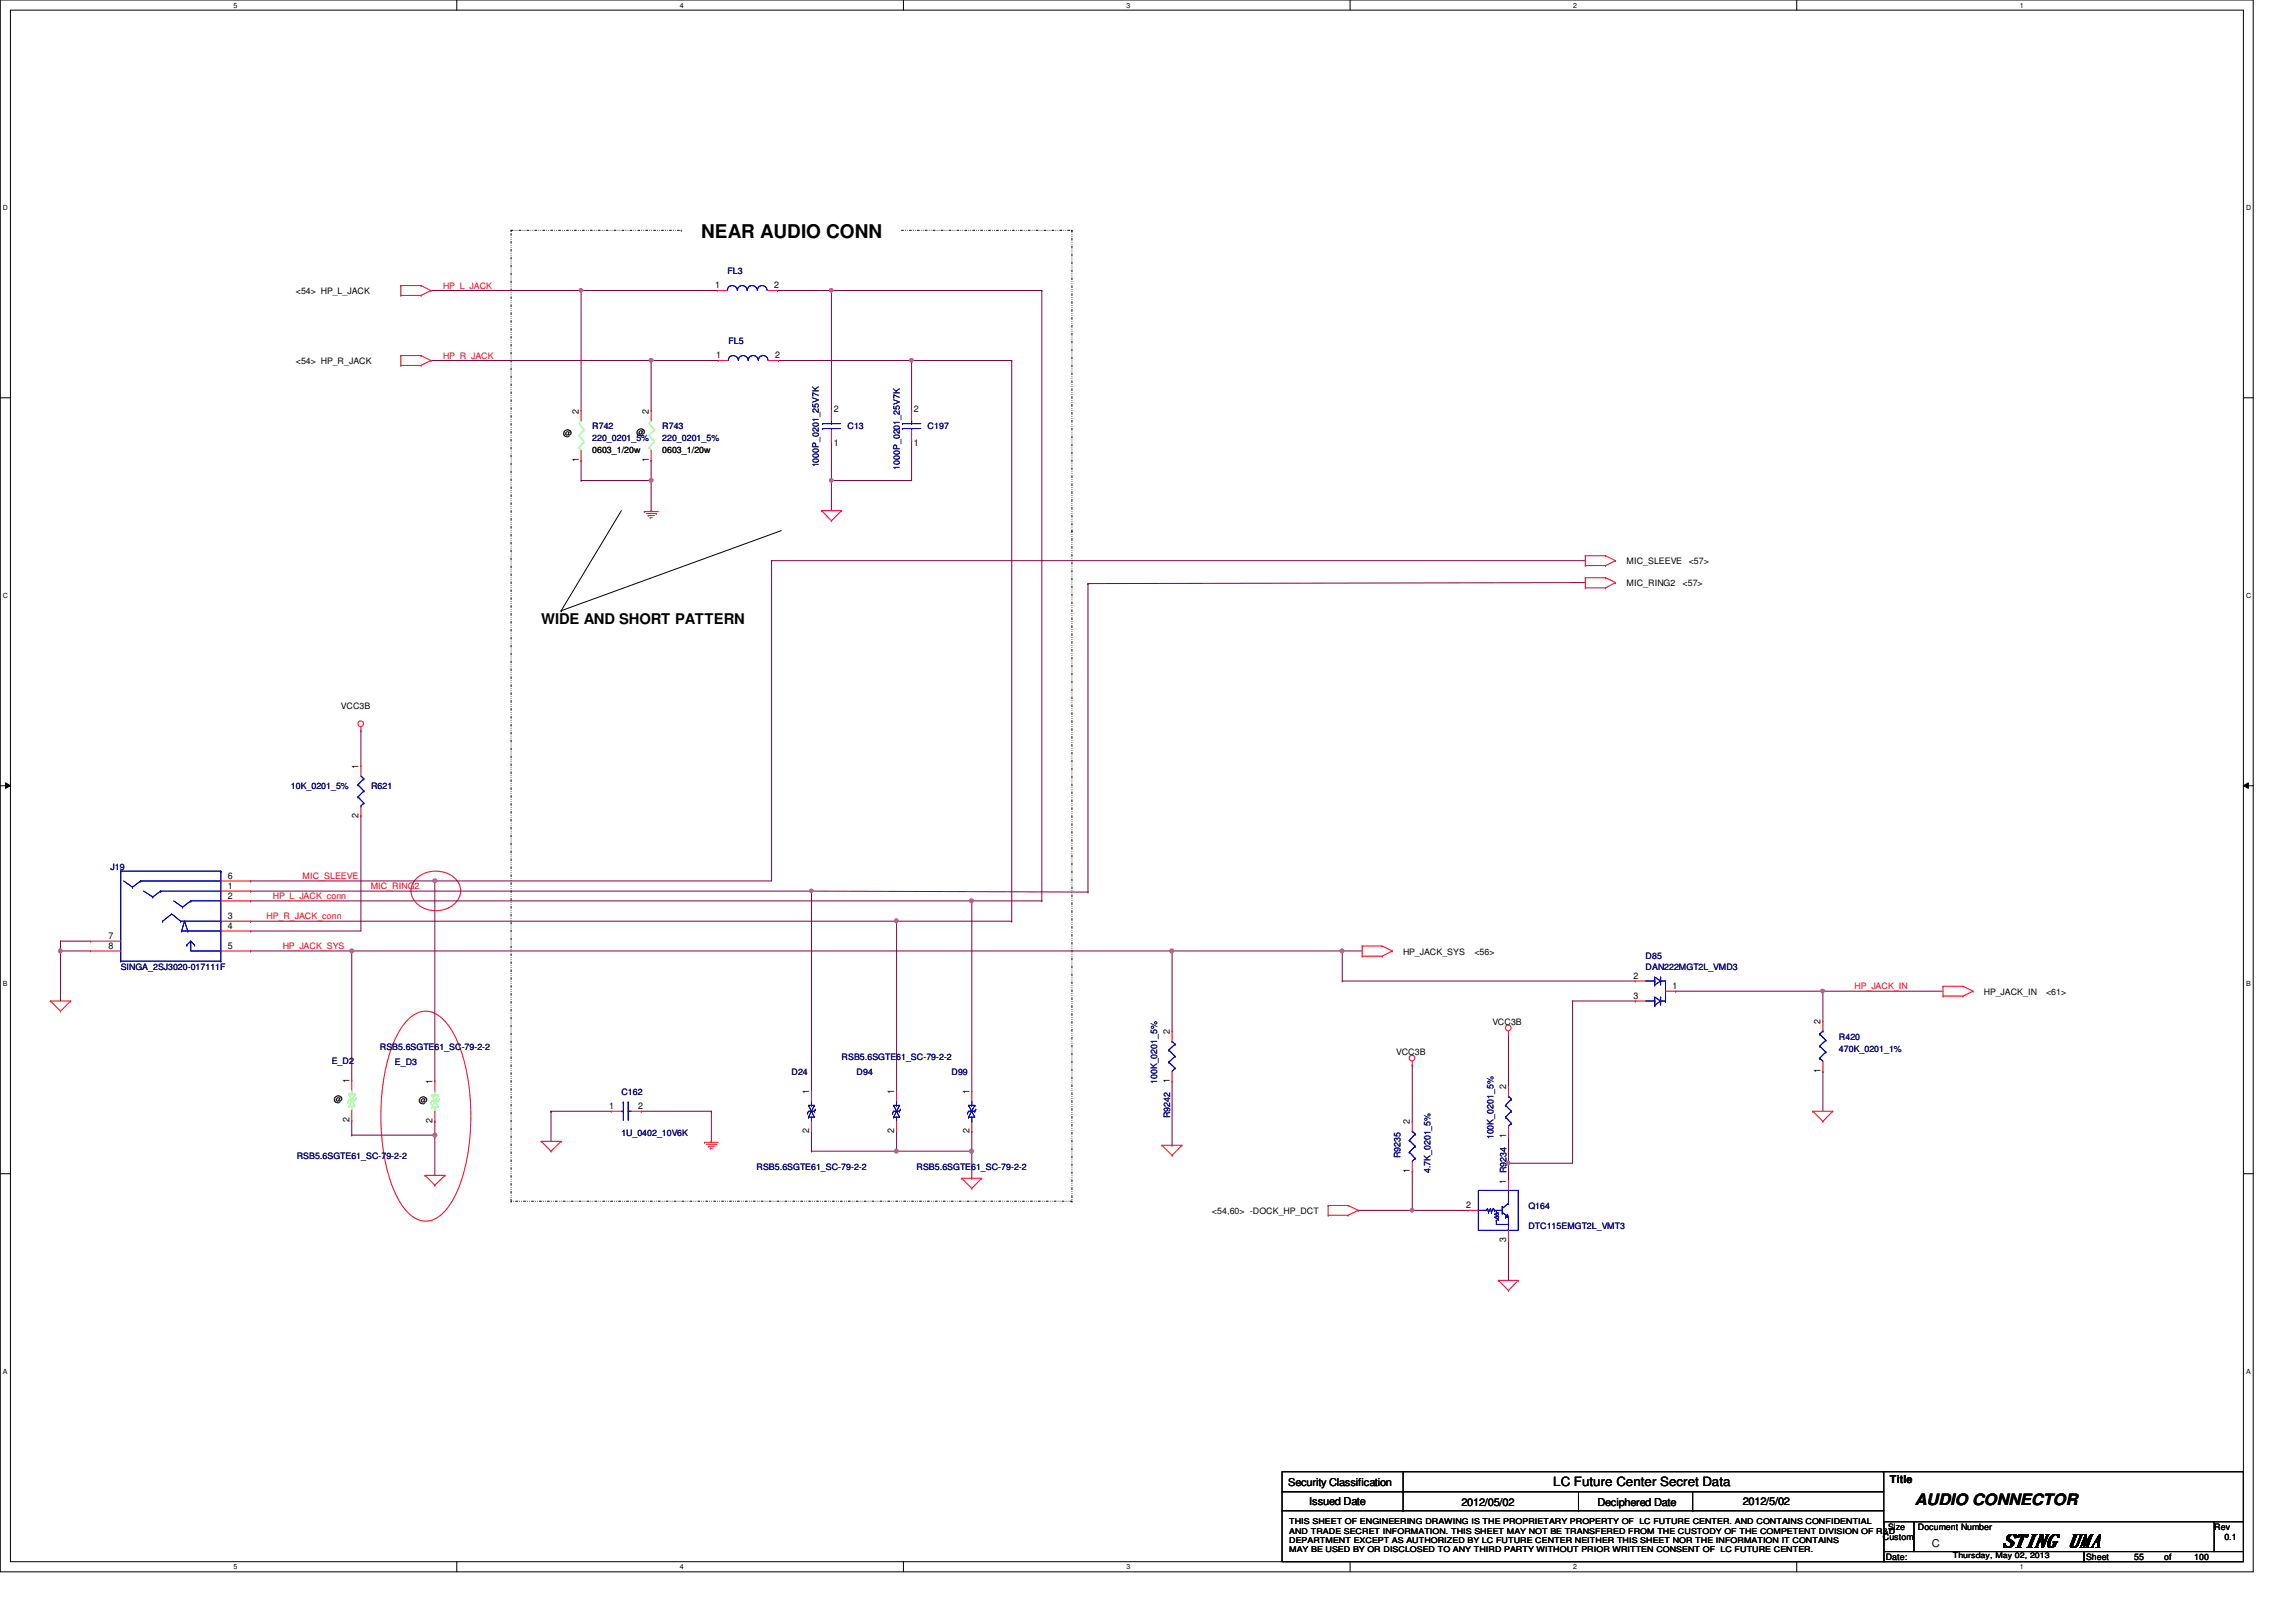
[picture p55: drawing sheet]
<svg xmlns="http://www.w3.org/2000/svg" width="297mm" height="210mm" viewBox="0 0 297 210" stroke-linecap="round" stroke-linejoin="round" font-family="sans-serif">
<defs><g id="words">
<text font-size="2.5" x="90.7" y="30.8">NEAR AUDIO CONN</text>
<text font-size="2.4" x="258.9" y="200.2">STING UMA</text>
<text font-size="2" x="247.7" y="194.8">AUDIO CONNECTOR</text>
<text font-size="1.9" x="70" y="80.8">WIDE AND SHORT PATTERN</text>
<text font-size="1.7" x="201" y="192.3">LC Future Center Secret Data</text>
<g font-size="1.4">
<text x="244.5" y="191.9">Title</text>
<text x="166.7" y="192.3">Security Classification</text>
<text x="169.4" y="194.7">Issued Date</text>
<text x="189.1" y="194.9">2012/05/02</text>
<text x="206.7" y="194.9">Deciphered Date</text>
<text x="225.5" y="194.7">2012/5/02</text>
<text x="249.9" y="200.2">C</text>
</g>
<g font-size="1.2">
<text x="92.5" y="37.3">1</text>
<text x="100.2" y="37.3">2</text>
<text x="92.7" y="46.4">1</text>
<text x="100.3" y="46.4">2</text>
<text x="74.9" y="53.6" transform="rotate(-90 74.9 53.6)">2</text>
<text x="83.9" y="53.6" transform="rotate(-90 83.9 53.6)">2</text>
<text x="107.9" y="53.3">2</text>
<text x="118.2" y="53.3">2</text>
<text x="74.9" y="59.8" transform="rotate(-90 74.9 59.8)">1</text>
<text x="83.9" y="59.8" transform="rotate(-90 83.9 59.8)">1</text>
<text x="107.9" y="57.7">1</text>
<text x="118.2" y="57.7">1</text>
<text x="46.4" y="99.5" transform="rotate(-90 46.4 99.5)">1</text>
<text x="46.4" y="105.8" transform="rotate(-90 46.4 105.8)">2</text>
<text x="29.5" y="113.7">6</text>
<text x="29.5" y="115">1</text>
<text x="29.5" y="116.3">2</text>
<text x="29.5" y="118.9">3</text>
<text x="14.1" y="121.5">7</text>
<text x="14.1" y="122.8">8</text>
<text x="29.5" y="120.2">4</text>
<text x="29.5" y="122.8">5</text>
<text x="211.3" y="126.7">2</text>
<text x="211.3" y="129.2">3</text>
<text x="216.4" y="128">1</text>
<text x="151.3" y="133.9" transform="rotate(-90 151.3 133.9)">2</text>
<text x="235.5" y="132.5" transform="rotate(-90 235.5 132.5)">2</text>
<text x="45.2" y="140.2" transform="rotate(-90 45.2 140.2)">1</text>
<text x="56" y="140.3" transform="rotate(-90 56 140.3)">1</text>
<text x="78.8" y="143.5">1</text>
<text x="82.5" y="143.5">2</text>
<text x="104.7" y="141.6" transform="rotate(-90 104.7 141.6)">1</text>
<text x="115.7" y="141.6" transform="rotate(-90 115.7 141.6)">1</text>
<text x="125.4" y="141.6" transform="rotate(-90 125.4 141.6)">1</text>
<text x="151.3" y="140.2" transform="rotate(-90 151.3 140.2)">1</text>
<text x="194.9" y="141" transform="rotate(-90 194.9 141)">2</text>
<text x="235.5" y="138.9" transform="rotate(-90 235.5 138.9)">1</text>
<text x="45.2" y="145.2" transform="rotate(-90 45.2 145.2)">2</text>
<text x="56" y="145.3" transform="rotate(-90 56 145.3)">2</text>
<text x="104.7" y="146.6" transform="rotate(-90 104.7 146.6)">2</text>
<text x="115.7" y="146.6" transform="rotate(-90 115.7 146.6)">2</text>
<text x="125.4" y="146.6" transform="rotate(-90 125.4 146.6)">2</text>
<text x="182.4" y="145.5" transform="rotate(-90 182.4 145.5)">2</text>
<text x="194.9" y="147.3" transform="rotate(-90 194.9 147.3)">1</text>
<text x="182.4" y="151.8" transform="rotate(-90 182.4 151.8)">1</text>
<text x="194.9" y="153.2" transform="rotate(-90 194.9 153.2)">1 R9234</text>
<text x="189.7" y="156.3">2</text>
<text x="194.9" y="160.7" transform="rotate(-90 194.9 160.7)">3</text>
</g>
<g font-size="1.1" fill="#000080">
<text x="94.1" y="35.4">FL3</text>
<text x="94.2" y="44.5">FL5</text>
<text x="76.6" y="55.5">R742</text>
<text x="76.6" y="57.1">220_0201_5%</text>
<text x="85.7" y="55.5">R743</text>
<text x="85.7" y="57.1">220_0201_5%</text>
<text x="109.6" y="55.5">C13</text>
<text x="120" y="55.5">C197</text>
<text x="105.9" y="60.5" transform="rotate(-90 105.9 60.5)">1000P_0201_25V7K</text>
<text x="116.4" y="60.8" transform="rotate(-90 116.4 60.8)">1000P_0201_25V7K</text>
<text x="37.6" y="102.2">10K_0201_5%</text>
<text x="48" y="102.2">R621</text>
<text x="14.3" y="112.5">J19</text>
<text x="15.6" y="125.5">SINGA_2SJ3020-017111F</text>
<text x="212.9" y="124.2">D85</text>
<text x="212.9" y="125.5">DAN222MGT2L_VMD3</text>
<text x="42.9" y="137.7">E_D2</text>
<text x="49.1" y="135.8">RSB5.6SGTE61_SC-79-2-2</text>
<text x="51.1" y="137.8">E_D3</text>
<text x="108.9" y="137.1">RSB5.6SGTE61_SC-79-2-2</text>
<text x="237.9" y="134.5">R420</text>
<text x="237.9" y="136.1">470K_0201_1%</text>
<text x="80.4" y="141.7">C162</text>
<text x="102.4" y="139.1">D24</text>
<text x="110.8" y="139.1">D94</text>
<text x="123.1" y="139.1">D99</text>
<text x="149.7" y="140.3" transform="rotate(-90 149.7 140.3)">100K_0201_5%</text>
<text x="38.4" y="149.9">RSB5.6SGTE61_SC-79-2-2</text>
<text x="80.4" y="147">1U_0402_10V6K</text>
<text x="151.4" y="144.7" transform="rotate(-90 151.4 144.7)">R9242</text>
<text x="181.2" y="149.9" transform="rotate(-90 181.2 149.9)">R9235</text>
<text x="193.2" y="147.4" transform="rotate(-90 193.2 147.4)">100K_0201_5%</text>
<text x="97.9" y="151.4">RSB5.6SGTE61_SC-79-2-2</text>
<text x="118.6" y="151.4">RSB5.6SGTE61_SC-79-2-2</text>
<text x="185.1" y="151.8" transform="rotate(-90 185.1 151.8)">4.7K_0201_5%</text>
<text x="197.7" y="156.4">Q164</text>
<text x="197.7" y="159">DTC115EMGT2L_VMT3</text>
</g>
<g font-size="1.1">
<text x="38.3" y="38.1">&lt;54&gt; HP_L_JACK</text>
<text x="38.3" y="47.1">&lt;54&gt; HP_R_JACK</text>
<text x="72.9" y="56.4">@</text>
<text x="76.6" y="58.6">0603_1/20w</text>
<text x="82.3" y="56.3">@</text>
<text x="85.7" y="58.6">0603_1/20w</text>
<text x="210.4" y="75.9">MIC_RING2</text>
<text x="210.4" y="73">MIC_SLEEVE</text>
<text x="217.7" y="75.9">&lt;57&gt;</text>
<text x="218.5" y="73">&lt;57&gt;</text>
<text x="44.1" y="91.8">VCC3B</text>
<text x="181.5" y="123.5">HP_JACK_SYS</text>
<text x="190.8" y="123.5">&lt;56&gt;</text>
<text x="256.7" y="128.7">HP_JACK_IN</text>
<text x="264.7" y="128.7">&lt;61&gt;</text>
<text x="180.6" y="136.5">VCC3B</text>
<text x="193.1" y="132.6">VCC3B</text>
<text x="43.2" y="142.6">@</text>
<text x="54.2" y="142.7">@</text>
<text x="156.8" y="157.1">&lt;54,60&gt; -DOCK_HP_DCT</text>
<text x="243.6" y="199.3">Custom</text>
<text x="244" y="201.9">Date:</text>
<text x="244.3" y="198">Size</text>
<text x="248.1" y="198">Document Number</text>
<text x="269.9" y="201.9">Sheet</text>
<text x="276.1" y="201.9">55</text>
<text x="280" y="201.9">of</text>
<text x="283.9" y="201.9">100</text>
<text x="286.5" y="198">Rev</text>
<text x="287.8" y="199.3">0.1</text>
</g>
<g font-size="1.1" fill="#f00">
<text x="57.3" y="37.3">HP_L_JACK</text>
<text x="57.3" y="46.4">HP_R_JACK</text>
<text x="39.2" y="113.7">MIC_SLEEVE</text>
<text x="34.5" y="119">HP_R_JACK_conn</text>
<text x="35.3" y="116.3">HP_L_JACK_conn</text>
<text x="48" y="115.1">MIC_RING2</text>
<text x="36.6" y="122.8">HP_JACK_SYS</text>
<text x="239.9" y="128">HP_JACK_IN</text>
</g>
<g font-size="1">
<text x="166.8" y="197.3">THIS SHEET OF ENGINEERING DRAWING IS THE PROPRIETARY PROPERTY OF LC FUTURE CENTER. AND CONTAINS CONFIDENTIAL</text>
<text x="166.8" y="198.5">AND TRADE SECRET INFORMATION. THIS SHEET MAY NOT BE TRANSFERED FROM THE CUSTODY OF THE COMPETENT DIVISION OF R&amp;D</text>
<text x="166.8" y="199.6">DEPARTMENT EXCEPT AS AUTHORIZED BY LC FUTURE CENTER NEITHER THIS SHEET NOR THE INFORMATION IT CONTAINS</text>
<text x="166.8" y="200.8">MAY BE USED BY OR DISCLOSED TO ANY THIRD PARTY WITHOUT PRIOR WRITTEN CONSENT OF LC FUTURE CENTER.</text>
<text x="252.6" y="201.7">Thursday, May 02, 2013</text>
</g>
<g font-size=".9">
<text x="30.2" y="1">5</text>
<text x="88" y="1">4</text>
<text x="145.8" y="1">3</text>
<text x="203.5" y="1">2</text>
<text x="261.3" y="1">1</text>
<text x=".4" y="27.2">D</text>
<text x="290.6" y="27.2">D</text>
<text x=".4" y="77.3">C</text>
<text x="290.6" y="77.3">C</text>
<text x=".4" y="127.6">B</text>
<text x="290.6" y="127.6">B</text>
<text x=".4" y="177.8">A</text>
<text x="290.6" y="177.8">A</text>
<text x="30.2" y="203.1">5</text>
<text x="88" y="203.1">4</text>
<text x="145.8" y="203.1">3</text>
<text x="203.5" y="203.1">2</text>
<text x="261.3" y="203.1">1</text>
</g>
</g></defs>
<path d="M0 0h291.5v203.4h-291.5zM1.4 1.3h288.8v200.8h-288.8z" fill="none" stroke="#000" stroke-width=".13"/>
<g fill="#fff">
<path d="M30.2 .2h.5v1h-.5z"/>
<path d="M30.2 202.3h.5v1h-.5z"/>
</g>
<path d="M59.1 0v1.3M59.1 202.1v1.3" fill="none" stroke="#000" stroke-width=".13"/>
<g fill="#fff">
<path d="M88 .2h.5v1h-.5z"/>
<path d="M88 202.3h.5v1h-.5z"/>
</g>
<path d="M116.9 0v1.3M116.9 202.1v1.3" fill="none" stroke="#000" stroke-width=".13"/>
<g fill="#fff">
<path d="M145.7 .2h.6v1h-.6z"/>
<path d="M145.7 202.3h.6v1h-.6z"/>
</g>
<path d="M174.7 0v1.3M174.7 202.1v1.3" fill="none" stroke="#000" stroke-width=".13"/>
<g fill="#fff">
<path d="M203.5 .2h.5v1h-.5z"/>
<path d="M203.5 202.3h.5v1h-.5z"/>
</g>
<path d="M232.4 0v1.3M232.4 202.1v1.3" fill="none" stroke="#000" stroke-width=".13"/>
<g fill="#fff">
<path d="M261.3 .2h.5v1h-.5z"/>
<path d="M261.3 202.3h.5v1h-.5z"/>
<path d="M.4 26.4h.6v1h-.6z"/>
<path d="M290.6 26.4h.6v1h-.6z"/>
<path d="M.4 76.5h.6v1.1h-.6z"/>
<path d="M290.6 76.5h.6v1.1h-.6z"/>
</g>
<path d="M0 51.5h1.4M290.2 51.5h1.3" fill="none" stroke="#000" stroke-width=".13"/>
<g fill="#fff">
<path d="M.4 126.7h.6v1.1h-.6z"/>
<path d="M290.6 126.7h.6v1.1h-.6z"/>
</g>
<path d="M0 101.7h1.4M.7 101.3l.7 .4-.7 .3zM290.2 101.7l.7-.4v.7zM290.2 101.7h1.3" fill="none" stroke="#000" stroke-width=".13"/>
<path d="M.7 101.3l.7 .4-.7 .3zM290.2 101.7l.7-.4v.7z" fill="#000"/>
<g fill="#fff">
<path d="M.4 177h.5v1h-.5z"/>
<path d="M290.6 177h.5v1h-.5z"/>
</g>
<path d="M72.6 79h.1M80.4 66.1l-7.8 12.9M101.1 68.7l-28.5 10.3M0 151.9h1.4M290.2 151.9h1.3" fill="none" stroke="#000" stroke-width=".13"/>
<path d="M66.1 29.8h.1M66.1 29.8h22M88.1 29.8h.1M116.6 29.8h22.1M138.7 29.8h.1M138.7 29.8v38.9M138.7 68.7h.1M138.7 68.7v86.7M66.1 155.4h.1M66.1 155.4v-125.6M138.7 155.4h.1M138.7 155.4h-72.6" fill="none" stroke="#000" stroke-width=".13" stroke-dasharray=".3 .3 0 .3 0 .3"/>
<path d="M53.9 113.7a3.7 3.7 0 0 1 5.4 .5 2.24 2.24 0 0 1-.9 3.1 3.6 3.6 0 0 1-4.9-.9 2.12 2.12 0 0 1 .4-2.7zM53 131.8a2.89 2.89 0 0 1 4.2 0 12.3 12.3 0 0 1 3 6.2 28.7 28.7 0 0 1-.8 15.5 8.5 8.5 0 0 1-2.9 4.1 2.8 2.8 0 0 1-3.5-.5 12.4 12.4 0 0 1-3.1-6.3 29.1 29.1 0 0 1 .8-15.4 9.4 9.4 0 0 1 2.3-3.6z" fill="none" stroke="#f00" stroke-width=".13"/>
<path d="M56.3 114h.1M56.3 114h43.5M105 115.3h.1M105 115.3v25.9M83 143.8h.1M83 143.8h9M92 143.8h.1M92 143.8v3.9" fill="none" stroke="#800040" stroke-width=".13"/>
<circle cx="56.3" cy="114" r=".25" fill="#f0f"/>
<circle cx="56.3" cy="114" r=".25" fill="none" stroke="#f0f" stroke-width=".13"/>
<path d="M75.2 37.6h.1M75.2 37.6h17.6M99.8 72.6h.1M99.8 72.6v41.4" fill="none" stroke="#800040" stroke-width=".13"/>
<path d="M75 37.4h.3l.1 .1-.1 .2-.2 .1-.1-.1z" fill-rule="evenodd" fill="#f0f"/>
<path d="M75 37.4h.3l.1 .1-.1 .2-.2 .1-.1-.1z" fill="none" stroke="#f0f" stroke-width=".13"/>
<path d="M84.2 46.7h.1M84.2 46.7h8.7" fill="none" stroke="#800040" stroke-width=".13"/>
<circle cx="84.2" cy="46.6" r=".25" fill="#f0f"/>
<circle cx="84.2" cy="46.6" r=".25" fill="none" stroke="#f0f" stroke-width=".13"/>
<path d="M116 119.2h.1M116 119.2v22M235.8 138.6h.1M235.8 128.3h.1M235.8 128.3v3.9M235.8 138.6v5.2" fill="none" stroke="#800040" stroke-width=".13"/>
<circle cx="235.8" cy="128.2" r=".25" fill="#f0f"/>
<circle cx="235.8" cy="128.2" r=".25" fill="none" stroke="#f0f" stroke-width=".13"/>
<path d="M107.6 37.6h.1M107.6 37.6h27.2M107.6 37.6v15.5M235.8 128.3h.1M235.8 128.3h15.6M105 146.4h.1M105 146.4v2.6" fill="none" stroke="#800040" stroke-width=".13"/>
<path d="M107.4 37.4h.3l.1 .1-.1 .2-.2 .1-.1-.1z" fill-rule="evenodd" fill="#f0f"/>
<path d="M107.4 37.4h.3l.1 .1-.1 .2-.2 .1-.1-.1z" fill="none" stroke="#f0f" stroke-width=".13"/>
<path d="M55.7 37.6h.1M55.7 37.6h19.5M100.6 37.6h.1M100.6 37.6h7M55.7 46.7h.1M55.7 46.7h28.5M107.6 57h.1M107.6 57v5.2M84.2 62.2h.1M84.2 62.2v3.9M105 149h.1M105 149h11" fill="none" stroke="#800040" stroke-width=".13"/>
<circle cx="84.2" cy="62.2" r=".25" fill="#f0f"/>
<circle cx="84.2" cy="62.2" r=".25" fill="none" stroke="#f0f" stroke-width=".13"/>
<path d="M117.9 46.7h.1M117.9 46.7h13" fill="none" stroke="#800040" stroke-width=".13"/>
<path d="M117.7 46.5h.4v.1v.2l-.2 .1-.2-.1z" fill-rule="evenodd" fill="#f0f"/>
<path d="M117.7 46.5h.4v.1v.2l-.2 .1-.2-.1z" fill="none" stroke="#f0f" stroke-width=".13"/>
<path d="M117.9 46.7h.1M117.9 46.7v6.4M116 149h.1M116 149h9.7" fill="none" stroke="#800040" stroke-width=".13"/>
<circle cx="125.7" cy="149" r=".26" fill="#f0f"/>
<circle cx="125.7" cy="149" r=".26" fill="none" stroke="#f0f" stroke-width=".13"/>
<path d="M115.8 148.8l.1-.1 .3 .1-.1 .3-.2 .1-.1-.1z" fill-rule="evenodd" fill="#f0f"/>
<path d="M115.8 148.8l.1-.1 .3 .1-.1 .3-.2 .1-.1-.1z" fill="none" stroke="#f0f" stroke-width=".13"/>
<path d="M75.2 37.6h.1M75.2 37.6v15.5M107.6 62.2h.1M107.6 62.2v3.9M107.6 62.2h10.3M46.7 94.6h.1M46.7 94.6v4.5M125.7 116.6h.1M125.7 116.6v24.6M125.7 146.4h.1M125.7 146.4v2.6" fill="none" stroke="#800040" stroke-width=".13"/>
<path d="M107.4 62h.3l.1 .1-.1 .2-.2 .1-.1-.1z" fill-rule="evenodd" fill="#f0f"/>
<path d="M107.4 62h.3l.1 .1-.1 .2-.2 .1-.1-.1z" fill="none" stroke="#f0f" stroke-width=".13"/>
<path d="M117.9 57h.1M117.9 57v5.2M173.6 123.1h.1M173.6 123.1v3.9M173.6 123.1h2.6" fill="none" stroke="#800040" stroke-width=".13"/>
<path d="M173.5 122.9l.1-.1 .2 .1v.3l-.2 .1-.1-.1z" fill-rule="evenodd" fill="#f0f"/>
<path d="M173.5 122.9l.1-.1 .2 .1v.3l-.2 .1-.1-.1z" fill="none" stroke="#f0f" stroke-width=".13"/>
<g fill="none" stroke="#800040" stroke-width=".13">
<path d="M75.2 59.6h.1M75.2 59.6v2.6M84.2 46.7h.1M84.2 59.6h.1M84.2 46.7v6.4M84.2 59.6v2.6h-9M100.7 46.7h17.2M117.9 46.7h.1M75.2 62.2h.1M32.4 119.2h.1M32.4 119.2h83.6M173.6 127h.1"/>
<path d="M173.6 127h38M216.8 128.3h.1M216.8 128.3h19M71.3 143.8h.1M71.3 143.8h7.8M71.3 143.8v3.9M116 146.4h.1M116 146.4v2.6M125.7 152.5h.1M125.7 149v3.5"/>
</g>
<path d="M115.8 119l.1-.1 .3 .1-.1 .3-.2 .1-.1-.1z" fill-rule="evenodd" fill="#f0f"/>
<path d="M115.8 119l.1-.1 .3 .1-.1 .3-.2 .1-.1-.1z" fill="none" stroke="#f0f" stroke-width=".13"/>
<path d="M32.4 116.6h.1M32.4 116.6h93.3" fill="none" stroke="#800040" stroke-width=".13"/>
<circle cx="125.7" cy="116.6" r=".26" fill="#f0f"/>
<circle cx="125.7" cy="116.6" r=".26" fill="none" stroke="#f0f" stroke-width=".13"/>
<path d="M99.8 72.6h.1M99.8 72.6h105.3M140.8 75.5h.1M205.1 75.4l-64.3 .1M7.8 121.8h.1M7.8 123.1h.1M7.8 121.8h3.9M7.8 123.1v6.4" fill="none" stroke="#800040" stroke-width=".13"/>
<path d="M7.6 122.9l.2-.1 .2 .1v.3l-.2 .1-.2-.1z" fill-rule="evenodd" fill="#f0f"/>
<path d="M7.6 122.9l.2-.1 .2 .1v.3l-.2 .1-.2-.1z" fill="none" stroke="#f0f" stroke-width=".13"/>
<path d="M7.8 123.1h.1M7.8 123.1h3.9M195.2 133.9h.1M195.2 133.9v6.7M195.2 150.5h.1M195.2 150.5v2.2" fill="none" stroke="#800040" stroke-width=".13"/>
<path d="M195 150.3h.3l.1 .2-.1 .2h-.2h-.1z" fill-rule="evenodd" fill="#f0f"/>
<path d="M195 150.3h.3l.1 .2-.1 .2h-.2h-.1z" fill="none" stroke="#f0f" stroke-width=".13"/>
<path d="M182.7 137.8h.1M182.7 137.8v7.3M182.7 156.6h.1M182.7 151.6h.1M182.7 156.6h7.2M182.7 151.6v5M195.2 147.1h.1M195.2 147.1v3.4M195.2 160.5h.1M195.2 160.5v5.2" fill="none" stroke="#800040" stroke-width=".13"/>
<path d="M182.5 156.4h.3l.1 .2-.1 .2h-.1h-.2z" fill-rule="evenodd" fill="#f0f"/>
<path d="M182.5 156.4h.3l.1 .2-.1 .2h-.1h-.2z" fill="none" stroke="#f0f" stroke-width=".13"/>
<path d="M45.5 123.1h.1M45.5 123.1v16.7M203.5 129.5h.1M203.5 129.5v21h-8.3M203.5 129.5h8.1M211.6 129.5h.1M175.7 156.6h.1M175.7 156.6h7M195.2 150.5h.1" fill="none" stroke="#800040" stroke-width=".13"/>
<circle cx="45.5" cy="123.1" r=".26" fill="#f0f"/>
<circle cx="45.5" cy="123.1" r=".26" fill="none" stroke="#f0f" stroke-width=".13"/>
<path d="M32.4 115.3h.1M32.4 115.3h72.6M32.4 123.1h.1M32.4 123.1h13.1" fill="none" stroke="#800040" stroke-width=".13"/>
<path d="M104.8 115.1h.3l.1 .2-.1 .1-.2 .1-.1-.1z" fill-rule="evenodd" fill="#f0f"/>
<path d="M104.8 115.1h.3l.1 .2-.1 .1-.2 .1-.1-.1z" fill="none" stroke="#f0f" stroke-width=".13"/>
<path d="M45.5 145h.1M45.5 146.9h.1M45.5 145v1.9M45.5 146.9h10.8" fill="none" stroke="#800040" stroke-width=".13"/>
<circle cx="56.3" cy="146.9" r=".26" fill="#f0f"/>
<circle cx="56.3" cy="146.9" r=".26" fill="none" stroke="#f0f" stroke-width=".13"/>
<g fill="none" stroke="#800040" stroke-width=".13">
<path d="M134.8 37.6h.1M134.8 37.6v79M130.9 46.7h.1M130.9 46.7v72.5M140.8 75.5h.1M140.8 75.5v39.9M32.4 114h.1M32.4 114h23.9M46.7 105.6h.1M46.7 105.6v14.9h-14.3M56.3 114h.1M56.3 114v25.9"/>
<path d="M105 115.3l35.8 .1M116 119.2h14.9M125.7 116.6h9.1M130.9 119.2h.1M134.8 116.6h.1M140.8 115.4h.1M7.8 121.8h.1M7.8 121.8v1.3M32.4 120.5h.1M151.6 123.1h.1M151.6 123.1h22M56.3 146.9h.1"/>
<path d="M56.3 145.1h.1M56.3 145.1v7"/>
</g>
<circle cx="151.6" cy="123.1" r=".26" fill="#f0f"/>
<circle cx="151.6" cy="123.1" r=".26" fill="none" stroke="#f0f" stroke-width=".13"/>
<path d="M45.5 123.1h.1M45.5 123.1h106.1M151.6 123.1h.1M151.6 123.1v10.3M151.6 139.9v8.3M151.6 148.2h.1" fill="none" stroke="#800040" stroke-width=".13"/>
<g fill="none" stroke="#f00" stroke-width=".13">
<path d="M51.9 37h.1M51.9 38.2h.1M51.9 37h2.6M51.9 37v1.2M51.9 38.2h2.6M54.5 37h.1M54.5 38.2h.1M54.5 37l1.2 .6M55.7 37.6h.1M55.7 37.6l-1.2 .6M92.8 37.6h.1M92.8 37.6h1.3"/>
<path d="M99.3 37.6h1.3M100.6 37.6h.1M51.9 46h.1M51.9 47.3h.1M51.9 46v1.3M51.9 46h2.6M51.9 47.3h2.6M54.5 46h.1M54.5 47.3h.1M54.5 46l1.2 .7M55.7 46.7h.1M55.7 46.7l-1.2 .6"/>
<path d="M75.2 59.6h.1M75.2 53.1h.1M75.2 53.1v1.3M75.2 58.3v1.3M84.2 59.6h.1M84.2 53.1h.1M84.2 53.1v1.3M84.2 58.3v1.3M92.9 46.7h.1M92.9 46.7h1.3M99.4 46.7h1.3M100.7 46.7h.1"/>
<path d="M107.6 57h.1M107.6 53.1h.1M107.6 53.1v1.3M107.6 55.7v1.3M117.9 57h.1M117.9 53.1h.1M117.9 53.1v1.3M117.9 55.7v1.3M83.4 66.2h.1M83.4 66.2h1.8M83.6 66.5h1.3M83.9 66.7h.1"/>
<path d="M83.9 66.7h.8M84.1 67h.1M84.1 67h.3M84.2 66.1h.1M84.2 66.1v.1M84.9 66.5h.1M106.3 66.1h.1M106.3 66.1h2.6M106.3 66.1l1.3 1.3M107.6 67.4h.1M108.9 66.1h.1M108.9 66.1l-1.3 1.3"/>
<path d="M205.1 74.8h.1M205.1 76.1h.1M205.1 71.9h.1M205.1 73.2h.1M205.1 74.8h2.6M205.1 71.9v1.3M205.1 74.8v1.3M205.1 76.1h2.6M205.1 71.9h2.6M205.1 73.2h2.6M207.7 74.8h.1M207.7 76.1h.1"/>
<path d="M207.7 71.9h.1M207.7 73.2h.1M207.7 74.8l1.3 .6M207.7 71.9l1.3 .7M209 75.4h.1M209 72.6h.1M209 75.4l-1.3 .7M209 72.6l-1.3 .6M46.7 94.6h.1M46.7 99.1h.1M46.7 94.1v.5M46.7 99.1v1.3"/>
<path d="M28.6 115.3h3.8M28.6 116.6h3.8M28.6 119.2h3.8M28.6 114h3.8M32.4 115.3h.1M32.4 116.6h.1M32.4 119.2h.1M32.4 114h.1M46.7 105.6h.1M46.7 104.3v1.3M6.5 129.5h.1M6.5 129.5h2.6"/>
<path d="M6.5 129.5l1.3 1.4M7.8 130.9h.1M9.1 129.5h.1M9.1 129.5l-1.3 1.4M11.7 121.8h.1M11.7 123.1h.1M11.7 123.1h3.9M11.7 121.8h3.9M28.6 120.5h3.8M28.6 123.1h3.8M32.4 120.5h.1M32.4 123.1h.1"/>
<path d="M45.5 139.8h.1M45.5 139.8v1.3M56.3 139.9h.1M56.3 139.9v1.3M151.6 139.9h.1M151.6 133.4h.1M151.6 133.4v1.3M151.6 138.6v1.3M176.2 122.4h.1M176.2 123.7h.1M176.2 122.4h2.6M176.2 122.4v1.3"/>
<path d="M176.2 123.7h2.6M178.8 122.4h.1M178.8 123.7h.1M178.8 122.4l1.3 .7M180.1 123.1h.1M180.1 123.1l-1.3 .6M182.7 137.8h.1M182.7 137.3v.5M195.2 133.9h.1M195.2 133.4v.5M211.6 127h.1M211.6 129.5h.1"/>
<path d="M211.6 129.5h1.3M211.6 127h1.3M215.5 128.3h1.3M216.8 128.3h.1M235.8 138.6h.1M235.8 132.2h.1M235.8 132.2v1.2M235.8 137.3v1.3M251.4 127.6h.1M251.4 128.9h.1M251.4 127.6h2.6M251.4 127.6v1.3"/>
<path d="M251.4 128.9h2.6M254 127.6h.1M254 128.9h.1M254 127.6l1.3 .7M255.3 128.3h.1M255.3 128.3l-1.3 .6M45.5 145h.1M45.5 143.7v1.3M55 152.1h.1M55 152.1h2.6M55 152.1l1.3 1.3M56.3 153.4h.1"/>
<path d="M56.3 145.1h.1M56.3 143.8v1.3M57.6 152.1h.1M57.6 152.1l-1.3 1.3M70 147.7h.1M70 147.7h2.6M70 147.7l1.3 1.3M71.3 149h.1M72.6 147.7h.1M72.6 147.7l-1.3 1.3M79.1 143.8h.1M79.1 143.8h1.3"/>
<path d="M81.7 143.8h1.3M83 143.8h.1M91.1 147.8h.1M91.1 147.8h1.8M91.4 148.1h1.3M91.6 148.3h.1M91.6 148.3h.8M91.9 148.6h.1M91.9 148.6h.3M92 147.7h.1M92 147.7v.1M92.7 148.1h.1"/>
<path d="M105 141.2h.1M105 146.4h.1M105 141.2v1.3M105 145.1v1.3M116 141.2h.1M116 146.4h.1M116 141.2v1.3M116 145.1v1.3M124.4 152.5h.1M124.4 152.5h2.6M124.4 152.5l1.3 1.3M125.7 153.8h.1"/>
<path d="M125.7 141.2h.1M125.7 146.4h.1M125.7 141.2v1.3M125.7 145.1v1.3M127 152.5h.1M127 152.5l-1.3 1.3M150.3 148.2h.1M150.3 148.2h2.6M150.3 148.2l1.3 1.3M151.6 149.5h.1M152.9 148.2h.1M152.9 148.2l-1.3 1.3"/>
<path d="M171.8 156h.1M171.8 157.3h.1M171.8 156h2.6M171.8 156v1.3M171.8 157.3h2.6M174.4 156h.1M174.4 157.3h.1M174.4 156l1.3 .6M175.7 156.6h.1M175.7 156.6l-1.3 .7M182.7 151.6h.1M182.7 145.1h.1"/>
<path d="M182.7 145.1v1.3M182.7 150.3v1.3M189.9 156.6h.1M189.9 156.6h1.4M195.2 152.7h.1M195.2 147.1h.1M195.2 140.6h.1M195.2 140.6v1.3M195.2 145.8v1.3M195.2 152.7v1.4M195.2 159.2v1.3M234.5 143.8h.1"/>
<path d="M234.5 143.8h2.6M234.5 143.8l1.3 1.3M235.8 145.1h.1M237.1 143.8h.1M237.1 143.8l-1.3 1.3M193.8 165.7h.1M193.8 165.7h2.6M193.8 165.7l1.4 1.3M195.2 167h.1M195.2 160.5h.1M196.4 165.7h.1M196.4 165.7l-1.2 1.3"/>
<circle cx="46.7" cy="93.7" r=".37"/>
<circle cx="182.7" cy="136.9" r=".37"/>
<circle cx="195.1" cy="133" r=".37"/>
</g>
<g fill="none" stroke="#000" stroke-width=".13">
<path d="M165.9 190.5h77.8v2.5h-77.8zM165.9 193h77.8v2.5h-77.8zM165.9 195.5h77.8v6.6h-77.8zM181.5 193h.1M181.5 195.5h.1M181.5 190.5v5M204.2 195.5h.1M204.2 193v2.5M219 195.5h.1M219 193v2.5M243.6 190.5h46.6M243.7 196.9h3.9v3.9h-3.9z"/>
<path d="M247.6 196.9h38.9v3.9h-38.9zM286.5 196.9h3.7v3.9h-3.7zM290.2 190.5h.1M290.2 190.5v6.4M243.7 200.8h25.9v1.3h-25.9zM269.6 200.8h20.6v1.3h-20.6z"/>
</g>
<g fill="none" stroke="#00f" stroke-width=".13">
<path d="M95.4 37.5a.64 .64 0 0 0-.7-.6 .64 .64 0 0 0-.6 .7M96.6 37.5a.61 .61 0 0 0-.6-.5 .61 .61 0 0 0-.6 .6M98 37.5a.64 .64 0 0 0-.7-.6 .64 .64 0 0 0-.6 .7M99.2 37.5a.61 .61 0 0 0-.6-.5 .61 .61 0 0 0-.6 .6M95.5 46.6a.64 .64 0 0 0-.7-.6 .64 .64 0 0 0-.6 .7M96.8 46.6a.61 .61 0 0 0-.7-.6 .61 .61 0 0 0-.6 .7M98.1 46.6a.64 .64 0 0 0-.7-.6 .64 .64 0 0 0-.6 .7M99.4 46.6a.61 .61 0 0 0-.7-.6 .61 .61 0 0 0-.6 .7M106.4 54.8h.1M106.4 55.5h.1M106.4 54.8h2.4M106.4 55.5h2.4"/>
<path d="M107.6 55.5h.1M107.6 54.8h.1M107.6 54.4v.4M107.6 55.5v.2M116.8 54.8h.1M116.8 55.5h.1M116.8 54.8h2.3M116.8 55.5h2.3M117.9 55.5h.1M117.9 54.8h.1M117.9 54.4v.4M117.9 55.5v.2"/>
<path d="M15.6 112.7h.1M15.6 112.7v11.7M15.6 112.7h13M16 114l1.1 .8M17.1 114.8h.1M18.2 114h.1M18.2 114l-1.1 .8M18.2 114h10.4M18.6 115.3l1.2 .8M19.8 116.1h.1M20.8 115.3h.1M20.8 115.3h7.8"/>
<path d="M20.8 115.3l-1 .8M21 119.2h.1M21 119.2l1.2-.9 1.2 .9M22.5 116.6l1.1 .8M23.4 119.2h.1M23.4 119.2h5.2M23.6 117.4h.1M24.7 116.6h.1M24.7 116.6h3.9M24.7 116.6l-1.1 .8M28.6 112.7h.1M28.6 119.2h.1"/>
<path d="M28.6 112.7v11.7M46.3 101.6h.1M46.3 103.1h.1M46.3 101.6l.8 .8M46.3 103.1l.8 .8M46.7 104.3h.1M46.7 100.4l.4 .4M47.1 100.8h.1M47.1 102.4h.1M47.1 103.9h.1M47.1 100.8l-.8 .8M47.1 102.4l-.8 .7"/>
<path d="M47.1 103.9l-.4 .4M15.6 124.4h.1M15.6 124.4h13M23.5 120.5h.1M23.5 120.5h5.1M23.5 120.5l.4-1.3 .4 1.3M24.2 122.3h.1M24.3 120.5h.1M24.7 121.8h.1M24.7 121.8v1.3h3.9M24.7 121.8l.5 .5M24.7 121.8l-.5 .5"/>
<path d="M25.2 122.3h.1M28.6 120.5h.1M28.6 124.4h.1M28.6 123.1h.1M151.2 137.5h.1M151.2 135.9h.1M151.2 137.5l.8 .7M151.2 135.9l.8 .8M151.6 134.7h.1M151.6 134.7l.4 .4M152 138.2h.1M152 136.7h.1"/>
<path d="M152 135.1h.1M152 138.2l-.4 .4M152 136.7l-.8 .8M152 135.1l-.8 .8M212.9 127h1.2M212.9 129.5h1.2M214.1 130.1h.1M214.1 127.5h.1M214.1 127h.1M214.1 129.5h.1M214.8 129h.1M214.8 127h.1"/>
<path d="M214.8 126.4h.1M214.8 129.5h.1M214.8 126.4v1.1M214.8 129v1.1M214.8 127l-.7 .5M214.8 127l-.7-.6v1.1M214.8 129.5l-.7-.5v1.1M214.8 127h.7v2.5M214.8 129.5h.7M214.8 129.5l-.7 .6M215.5 129.5h.1M235.4 136.9h.1"/>
<path d="M235.4 135.4h.1M235.4 133.8h.1M235.4 136.9l.4 .4M235.4 135.4l.8 .7M235.4 133.8l.8 .8M235.8 133.4h.1M235.8 133.4l-.4 .4M236.2 136.1h.1M236.2 134.6h.1M236.2 136.1l-.8 .8M236.2 134.6l-.8 .8M80.4 143.8h.2"/>
<path d="M80.6 143.8h.1M80.6 142.6h.1M80.6 142.6v2.4M81.3 142.6h.1M81.3 143.8h.1M81.3 143.8h.4M81.3 142.6v2.4M104.5 144.1h.1M104.6 143h.1M104.6 144.6h.1M104.6 143l.8 1.6h-.8M104.6 143h.8"/>
<path d="M105 143h.1M105 145.1h.1M105 142.5v.5M105 144.6v.5M105.4 143h.1M105.4 143.8h.1M105.4 143.8h-.8l-.1 .3M105.4 143l-.8 1.6M105.5 143.6h.1M105.5 143.6l-.1 .2M115.5 144.1h.1M115.6 143h.1"/>
<path d="M115.6 144.6h.1M115.6 143l.8 1.6h-.8M115.6 143h.8M116 143h.1M116 145.1h.1M116 142.5v.5M116 144.6v.5M116.4 143h.1M116.4 143.8h.1M116.4 143.8h-.8l-.1 .3M116.4 143l-.8 1.6M116.5 143.6h.1"/>
<path d="M116.5 143.6l-.1 .2M125.2 144.1h.1M125.3 143h.1M125.3 144.6h.1M125.3 143l.8 1.6h-.8M125.3 143h.8M125.7 143h.1M125.7 145.1h.1M125.7 142.5v.5M125.7 144.6v.5M126.1 143h.1M126.1 143.8h.1"/>
<path d="M126.1 143l-.8 1.6M126.1 143.8h-.8l-.1 .3M126.2 143.6h.1M126.2 143.6l-.1 .2M182.3 149.1h.1M182.3 147.6h.1M182.3 149.1l.8 .8M182.3 147.6l.8 .7M182.7 146.4h.1M182.7 146.4l.4 .4M183.1 149.9h.1M183.1 148.3h.1"/>
<path d="M183.1 146.8h.1M183.1 149.9l-.4 .4M183.1 148.3l-.8 .8M183.1 146.8l-.8 .8M191.3 154.1h5.1v5.1h-5.1zM191.3 156.6h.1M192.4 156.4h.1M192.4 156.4l-.1 .2h-1M192.4 156.4l.2 .5M192.6 156.9h.1M192.8 156.4h.1M192.8 156.4l.2 .5"/>
<path d="M192.8 156.4l-.2 .5M193 156.9h.1M193.2 156.4h.1M193.2 156.4l.1 .2M193.2 156.4l-.2 .5M193.3 156.6h.1M193.3 156.6h1M193.6 156.6h.1M193.6 157.9h.1M193.6 156.6v.3l.2 .1M193.6 157.9v.6h1.6M193.8 157h.1"/>
<path d="M193.8 157.8h.1M193.8 157.4h.1M193.8 157.4l-.5 .1 .5 .3M193.8 157l-.5 .1 .5 .3M193.8 157.8l-.2 .1M194.3 156.1h.1M194.3 156.6h.1M194.3 156.1v1M194.3 156.9l.9 .6M194.8 157.5h.1M194.8 144.6h.1M194.8 143h.1"/>
<path d="M194.8 157.5h.4M194.8 144.6l.7 .8M194.8 143l.7 .8M195 157.1h.1M195 157.1l.2 .4M195 157.1l-.2 .4M195.2 159.2h.1M195.2 155.7h.1M195.2 158.5h.1M195.2 157.5h.1M195.2 141.9h.1M195.2 154.1v1.6"/>
<path d="M195.2 157.5v1.7M195.2 155.7l-.9 .7M195.2 141.9l.3 .3M195.5 145.4h.1M195.5 143.8h.1M195.5 142.2h.1M195.5 145.4l-.3 .4M195.5 143.8l-.7 .8M195.5 142.2l-.7 .8"/>
</g>
<g fill="none" stroke="#80ff80" stroke-width=".13">
<path d="M74.9 57.9h.1M74.9 57.9l.3 .4M75.2 54.4h.1M75.2 54.4l-.3 .4 .7 .8M75.6 57.1h.1M75.6 55.6h.1M75.6 55.6l-.7 .8 .7 .7M75.6 57.1l-.7 .8M84 57.9h.1M84 57.9l.2 .4M84.2 54.4h.1M84.2 54.4l-.2 .4 .7 .8"/>
<path d="M84.7 57.1h.1M84.7 55.6h.1M84.7 55.6l-.7 .8 .7 .7M84.7 57.1l-.7 .8M45 142.6h.1M45.1 141.6h.1M45.1 143.2h.1M45.1 141.6l.8 1.6h-.8M45.1 141.6h.8M45.5 141.6h.1M45.5 143.7h.1M45.5 141.1v.5"/>
<path d="M45.5 143.2v.5M45.9 141.6h.1M45.9 142.4h.1M45.9 141.6l-.8 1.6M45.9 142.4h-.8l-.1 .2M46.1 142.1h.1M46.1 142.1l-.2 .3M55.7 142.8h.1M55.9 141.7h.1M55.9 143.3h.1M55.9 141.7l.8 1.6h-.8M55.9 141.7h.8"/>
<path d="M56.3 141.7h.1M56.3 143.8h.1M56.3 141.2v.5M56.3 143.3v.5M56.7 141.7h.1M56.7 142.5h.1M56.7 141.7l-.8 1.6M56.7 142.5h-.8l-.2 .3M56.8 142.2h.1M56.8 142.2l-.1 .3"/>
</g>
<circle cx="56.3" cy="114" r=".25" fill="#f0f"/>
<circle cx="56.3" cy="114" r=".25" fill="none" stroke="#f0f" stroke-width=".13"/>
<path d="M75 37.4h.3l.1 .1-.1 .2-.2 .1-.1-.1z" fill-rule="evenodd" fill="#f0f"/>
<path d="M75 37.4h.3l.1 .1-.1 .2-.2 .1-.1-.1z" fill="none" stroke="#f0f" stroke-width=".13"/>
<circle cx="84.2" cy="46.6" r=".25" fill="#f0f"/>
<circle cx="84.2" cy="46.6" r=".25" fill="none" stroke="#f0f" stroke-width=".13"/>
<circle cx="235.8" cy="128.2" r=".25" fill="#f0f"/>
<circle cx="235.8" cy="128.2" r=".25" fill="none" stroke="#f0f" stroke-width=".13"/>
<path d="M107.4 37.4h.3l.1 .1-.1 .2-.2 .1-.1-.1z" fill-rule="evenodd" fill="#f0f"/>
<path d="M107.4 37.4h.3l.1 .1-.1 .2-.2 .1-.1-.1z" fill="none" stroke="#f0f" stroke-width=".13"/>
<circle cx="84.2" cy="62.2" r=".25" fill="#f0f"/>
<circle cx="84.2" cy="62.2" r=".25" fill="none" stroke="#f0f" stroke-width=".13"/>
<path d="M117.7 46.5h.4v.1v.2l-.2 .1-.2-.1z" fill-rule="evenodd" fill="#f0f"/>
<path d="M117.7 46.5h.4v.1v.2l-.2 .1-.2-.1z" fill="none" stroke="#f0f" stroke-width=".13"/>
<circle cx="125.7" cy="149" r=".26" fill="#f0f"/>
<circle cx="125.7" cy="149" r=".26" fill="none" stroke="#f0f" stroke-width=".13"/>
<path d="M115.8 148.8l.1-.1 .3 .1-.1 .3-.2 .1-.1-.1z" fill-rule="evenodd" fill="#f0f"/>
<path d="M115.8 148.8l.1-.1 .3 .1-.1 .3-.2 .1-.1-.1z" fill="none" stroke="#f0f" stroke-width=".13"/>
<path d="M107.4 62h.3l.1 .1-.1 .2-.2 .1-.1-.1z" fill-rule="evenodd" fill="#f0f"/>
<path d="M107.4 62h.3l.1 .1-.1 .2-.2 .1-.1-.1z" fill="none" stroke="#f0f" stroke-width=".13"/>
<path d="M173.5 122.9l.1-.1 .2 .1v.3l-.2 .1-.1-.1z" fill-rule="evenodd" fill="#f0f"/>
<path d="M173.5 122.9l.1-.1 .2 .1v.3l-.2 .1-.1-.1z" fill="none" stroke="#f0f" stroke-width=".13"/>
<path d="M115.8 119l.1-.1 .3 .1-.1 .3-.2 .1-.1-.1z" fill-rule="evenodd" fill="#f0f"/>
<path d="M115.8 119l.1-.1 .3 .1-.1 .3-.2 .1-.1-.1z" fill="none" stroke="#f0f" stroke-width=".13"/>
<circle cx="125.7" cy="116.6" r=".26" fill="#f0f"/>
<circle cx="125.7" cy="116.6" r=".26" fill="none" stroke="#f0f" stroke-width=".13"/>
<path d="M7.6 122.9l.2-.1 .2 .1v.3l-.2 .1-.2-.1z" fill-rule="evenodd" fill="#f0f"/>
<path d="M7.6 122.9l.2-.1 .2 .1v.3l-.2 .1-.2-.1z" fill="none" stroke="#f0f" stroke-width=".13"/>
<path d="M195 150.3h.3l.1 .2-.1 .2h-.2h-.1z" fill-rule="evenodd" fill="#f0f"/>
<path d="M195 150.3h.3l.1 .2-.1 .2h-.2h-.1z" fill="none" stroke="#f0f" stroke-width=".13"/>
<path d="M182.5 156.4h.3l.1 .2-.1 .2h-.1h-.2z" fill-rule="evenodd" fill="#f0f"/>
<path d="M182.5 156.4h.3l.1 .2-.1 .2h-.1h-.2z" fill="none" stroke="#f0f" stroke-width=".13"/>
<circle cx="45.5" cy="123.1" r=".26" fill="#f0f"/>
<circle cx="45.5" cy="123.1" r=".26" fill="none" stroke="#f0f" stroke-width=".13"/>
<path d="M104.8 115.1h.3l.1 .2-.1 .1-.2 .1-.1-.1z" fill-rule="evenodd" fill="#f0f"/>
<path d="M104.8 115.1h.3l.1 .2-.1 .1-.2 .1-.1-.1z" fill="none" stroke="#f0f" stroke-width=".13"/>
<circle cx="56.3" cy="146.9" r=".26" fill="#f0f"/>
<circle cx="56.3" cy="146.9" r=".26" fill="none" stroke="#f0f" stroke-width=".13"/>
<circle cx="151.6" cy="123.1" r=".26" fill="#f0f"/>
<circle cx="151.6" cy="123.1" r=".26" fill="none" stroke="#f0f" stroke-width=".13"/>
<use href="#words"/>
</svg>
